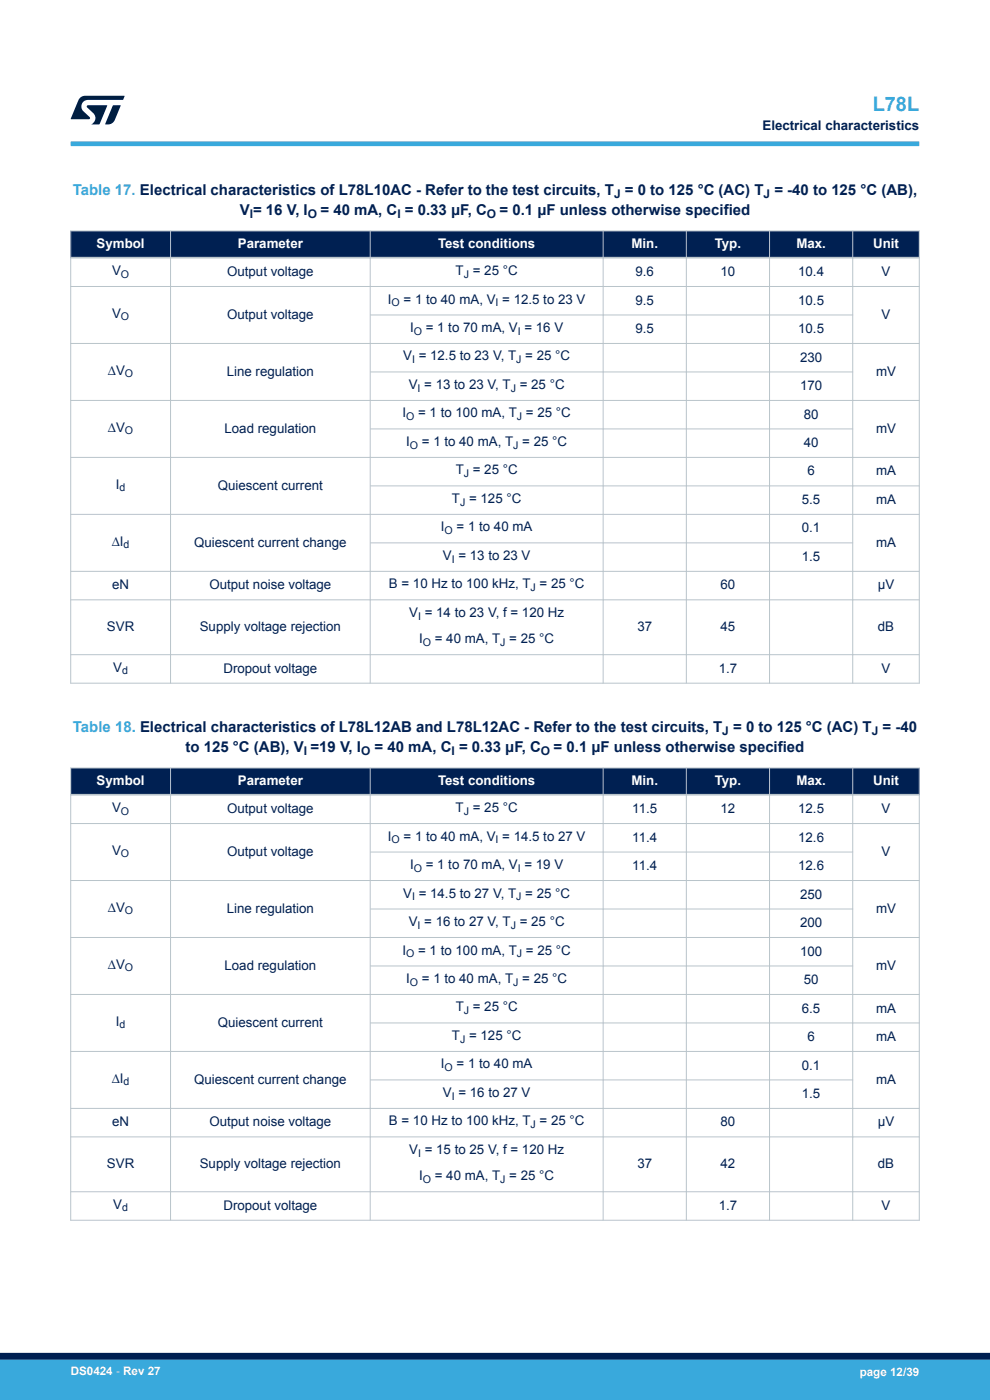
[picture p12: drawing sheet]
<svg xmlns="http://www.w3.org/2000/svg" width="210mm" height="297mm" viewBox="0 0 210 297" stroke-linecap="round" stroke-linejoin="round" font-family="sans-serif">
<defs><g id="words">
<text font-size="4.2" fill="#39a9dc" x="185.1" y="23.5">L78L</text>
<g font-size="3.2" fill="#39a9dc">
<text x="15.4" y="41.3">Table 17. Electrical characteristics of L78L10AC - Refer to the test circuits, T</text>
<text x="15.5" y="155.3">Table 18. Electrical characteristics of L78L12AB and L78L12AC - Refer to the test circuits, T</text>
</g>
<g font-size="3.2" fill="#002052">
<text x="132.6" y="41.3">= 0 to 125 °C (AC) T</text>
<text x="164.3" y="41.3">= -40 to 125 °C (AB),</text>
<text x="50.8" y="45.6">V = 16 V, I</text>
<text x="68" y="45.6">= 40 mA, C = 0.33 μF, C</text>
<text x="106" y="45.6">= 0.1 μF unless otherwise specified</text>
<text x="155.5" y="155.3">= 0 to 125 °C (AC) T</text>
<text x="187.2" y="155.3">= -40</text>
<text x="39.4" y="159.5">to 125 °C (AB), V =19 V, I</text>
<text x="79.5" y="159.5">= 40 mA, C = 0.33 μF, C</text>
<text x="117.4" y="159.5">= 0.1 μF unless otherwise specified</text>
</g>
<g font-size="2.8" fill="#002052">
<text x="161.7" y="27.5">Electrical characteristics</text>
<text x="23.8" y="58.3">V</text>
<text x="48.2" y="58.6">Output voltage</text>
<text x="96.7" y="58.3">T = 25 °C</text>
<text x="134.8" y="58.6">9.6</text>
<text x="152.8" y="58.6">10</text>
<text x="169.3" y="58.6">10.4</text>
<text x="187" y="58.6">V</text>
<text x="82.3" y="64.4">I</text>
<text x="85.6" y="64.4">= 1 to 40 mA, V = 12.5 to 23 V</text>
<text x="134.8" y="64.6">9.5</text>
<text x="169.3" y="64.6">10.5</text>
<text x="23.8" y="67.4">V</text>
<text x="48.2" y="67.6">Output voltage</text>
<text x="87" y="70.4">I</text>
<text x="90.3" y="70.4">= 1 to 70 mA, V = 16 V</text>
<text x="134.8" y="70.7">9.5</text>
<text x="169.3" y="70.7">10.5</text>
<text x="187" y="67.6">V</text>
<text x="85.5" y="76.5">V = 12.5 to 23 V, T = 25 °C</text>
<text x="169.7" y="76.7">230</text>
<text x="22.9" y="79.5">∆V</text>
<text x="48.1" y="79.7">Line regulation</text>
<text x="86.7" y="82.5">V = 13 to 23 V, T = 25 °C</text>
<text x="169.7" y="82.7">170</text>
<text x="185.8" y="79.7">mV</text>
<text x="85.4" y="88.6">I</text>
<text x="88.7" y="88.6">= 1 to 100 mA, T = 25 °C</text>
<text x="170.5" y="88.8">80</text>
<text x="22.9" y="91.6">∆V</text>
<text x="47.6" y="91.8">Load regulation</text>
<text x="86.2" y="94.6">I</text>
<text x="89.5" y="94.6">= 1 to 40 mA, T = 25 °C</text>
<text x="170.5" y="94.8">40</text>
<text x="185.8" y="91.8">mV</text>
<text x="96.7" y="100.6">T = 25 °C</text>
<text x="171.3" y="100.9">6</text>
<text x="185.8" y="100.9">mA</text>
<text x="24.6" y="103.7">I</text>
<text x="46.2" y="103.9">Quiescent current</text>
<text x="95.9" y="106.7">T = 125 °C</text>
<text x="170.1" y="106.9">5.5</text>
<text x="185.8" y="106.9">mA</text>
<text x="93.5" y="112.7">I</text>
<text x="96.9" y="112.7">= 1 to 40 mA</text>
<text x="170.1" y="113">0.1</text>
<text x="23.7" y="115.8">∆I</text>
<text x="41.2" y="116">Quiescent current change</text>
<text x="93.9" y="118.8">V = 13 to 23 V</text>
<text x="170.1" y="119">1.5</text>
<text x="185.8" y="116">mA</text>
<text x="23.8" y="125">eN</text>
<text x="44.4" y="125">Output noise voltage</text>
<text x="82.5" y="124.8">B = 10 Hz to 100 kHz, T = 25 °C</text>
<text x="152.8" y="125">60</text>
<text x="186.2" y="125">µV</text>
<text x="86.8" y="130.9">V = 14 to 23 V, f = 120 Hz</text>
<text x="22.7" y="133.9">SVR</text>
<text x="42.4" y="133.9">Supply voltage rejection</text>
<text x="88.9" y="136.5">I</text>
<text x="92.2" y="136.5">= 40 mA, T = 25 °C</text>
<text x="135.2" y="133.9">37</text>
<text x="152.8" y="133.9">45</text>
<text x="186.2" y="133.9">dB</text>
<text x="24" y="142.5">V</text>
<text x="47.4" y="142.7">Dropout voltage</text>
<text x="152.5" y="142.7">1.7</text>
<text x="187" y="142.7">V</text>
<text x="23.8" y="172.3">V</text>
<text x="48.2" y="172.5">Output voltage</text>
<text x="96.7" y="172.3">T = 25 °C</text>
<text x="134.1" y="172.5">11.5</text>
<text x="152.8" y="172.5">12</text>
<text x="169.3" y="172.5">12.5</text>
<text x="187" y="172.5">V</text>
<text x="82.3" y="178.3">I</text>
<text x="85.6" y="178.3">= 1 to 40 mA, V = 14.5 to 27 V</text>
<text x="134.1" y="178.5">11.4</text>
<text x="169.3" y="178.5">12.6</text>
<text x="23.8" y="181.3">V</text>
<text x="48.2" y="181.6">Output voltage</text>
<text x="87" y="184.4">I</text>
<text x="90.3" y="184.4">= 1 to 70 mA, V = 19 V</text>
<text x="134.1" y="184.6">11.4</text>
<text x="169.3" y="184.6">12.6</text>
<text x="187" y="181.6">V</text>
<text x="85.5" y="190.4">V = 14.5 to 27 V, T = 25 °C</text>
<text x="169.7" y="190.6">250</text>
<text x="22.9" y="193.4">∆V</text>
<text x="48.1" y="193.7">Line regulation</text>
<text x="86.7" y="196.5">V = 16 to 27 V, T = 25 °C</text>
<text x="169.7" y="196.7">200</text>
<text x="185.8" y="193.7">mV</text>
<text x="85.4" y="202.5">I</text>
<text x="88.7" y="202.5">= 1 to 100 mA, T = 25 °C</text>
<text x="169.7" y="202.7">100</text>
<text x="22.9" y="205.5">∆V</text>
<text x="47.6" y="205.7">Load regulation</text>
<text x="86.2" y="208.5">I</text>
<text x="89.5" y="208.5">= 1 to 40 mA, T = 25 °C</text>
<text x="170.5" y="208.8">50</text>
<text x="185.8" y="205.7">mV</text>
<text x="96.7" y="214.6">T = 25 °C</text>
<text x="170.1" y="214.8">6.5</text>
<text x="185.8" y="214.8">mA</text>
<text x="24.6" y="217.6">I</text>
<text x="46.2" y="217.8">Quiescent current</text>
<text x="95.9" y="220.6">T = 125 °C</text>
<text x="171.3" y="220.8">6</text>
<text x="185.8" y="220.8">mA</text>
<text x="93.5" y="226.7">I</text>
<text x="96.9" y="226.7">= 1 to 40 mA</text>
<text x="170.1" y="226.9">0.1</text>
<text x="23.7" y="229.7">∆I</text>
<text x="41.2" y="229.9">Quiescent current change</text>
<text x="93.9" y="232.7">V = 16 to 27 V</text>
<text x="170.1" y="232.9">1.5</text>
<text x="185.8" y="229.9">mA</text>
<text x="23.8" y="239">eN</text>
<text x="44.4" y="239">Output noise voltage</text>
<text x="82.5" y="238.8">B = 10 Hz to 100 kHz, T = 25 °C</text>
<text x="152.8" y="239">80</text>
<text x="186.2" y="239">µV</text>
<text x="86.8" y="244.8">V = 15 to 25 V, f = 120 Hz</text>
<text x="22.7" y="247.8">SVR</text>
<text x="42.4" y="247.8">Supply voltage rejection</text>
<text x="88.9" y="250.4">I</text>
<text x="92.2" y="250.4">= 40 mA, T = 25 °C</text>
<text x="135.2" y="247.8">37</text>
<text x="152.8" y="247.8">42</text>
<text x="186.2" y="247.8">dB</text>
<text x="24" y="256.4">V</text>
<text x="47.4" y="256.7">Dropout voltage</text>
<text x="152.5" y="256.7">1.7</text>
<text x="187" y="256.7">V</text>
</g>
<g font-size="2.8" fill="#fff">
<text x="20.5" y="52.6">Symbol</text>
<text x="50.5" y="52.6">Parameter</text>
<text x="92.9" y="52.6">Test conditions</text>
<text x="133.9" y="52.6">Min.</text>
<text x="151.6" y="52.6">Typ.</text>
<text x="168.9" y="52.6">Max.</text>
<text x="185.2" y="52.6">Unit</text>
<text x="20.5" y="166.5">Symbol</text>
<text x="50.5" y="166.5">Parameter</text>
<text x="92.9" y="166.5">Test conditions</text>
<text x="133.9" y="166.5">Min.</text>
<text x="151.6" y="166.5">Typ.</text>
<text x="168.9" y="166.5">Max.</text>
<text x="185.2" y="166.5">Unit</text>
</g>
<g font-size="2.5" fill="#002052">
<text x="130.3" y="42">J</text>
<text x="162" y="42">J</text>
<text x="53" y="46.2">I</text>
<text x="65.3" y="46.2">O</text>
<text x="84.3" y="46.2">I</text>
<text x="103.3" y="46.2">O</text>
<text x="153.2" y="155.9">J</text>
<text x="184.9" y="155.9">J</text>
<text x="64.4" y="160.1">I</text>
<text x="76.6" y="160.1">O</text>
<text x="95.8" y="160.1">I</text>
<text x="114.8" y="160.1">O</text>
</g>
<g font-size="2.5" fill="#fff">
<text x="15" y="291.6">DS0424 - Rev 27</text>
<text x="182.4" y="291.9">page 12/39</text>
</g>
<g font-size="2.3" fill="#002052">
<text x="25.7" y="58.9">O</text>
<text x="98.4" y="58.9">J</text>
<text x="83.1" y="65">O</text>
<text x="105.1" y="65">I</text>
<text x="25.7" y="68">O</text>
<text x="87.8" y="71">O</text>
<text x="109.8" y="71">I</text>
<text x="87.4" y="77">I</text>
<text x="109.5" y="77">J</text>
<text x="26.5" y="80.1">O</text>
<text x="88.6" y="83.1">I</text>
<text x="108.3" y="83.1">J</text>
<text x="86.2" y="89.1">O</text>
<text x="109.7" y="89.1">J</text>
<text x="26.5" y="92.1">O</text>
<text x="87" y="95.2">O</text>
<text x="108.9" y="95.2">J</text>
<text x="98.4" y="101.2">J</text>
<text x="25.4" y="104.2">d</text>
<text x="97.6" y="107.3">J</text>
<text x="94.3" y="113.3">O</text>
<text x="26.2" y="116.3">d</text>
<text x="95.8" y="119.3">I</text>
<text x="112.5" y="125.4">J</text>
<text x="88.7" y="131.4">I</text>
<text x="89.7" y="137">O</text>
<text x="106.1" y="137">J</text>
<text x="25.9" y="143.1">d</text>
<text x="25.7" y="172.8">O</text>
<text x="98.4" y="172.8">J</text>
<text x="83.1" y="178.9">O</text>
<text x="105.1" y="178.9">I</text>
<text x="25.7" y="181.9">O</text>
<text x="87.8" y="184.9">O</text>
<text x="109.8" y="184.9">I</text>
<text x="87.4" y="191">I</text>
<text x="109.5" y="191">J</text>
<text x="26.5" y="194">O</text>
<text x="88.6" y="197">I</text>
<text x="108.3" y="197">J</text>
<text x="86.2" y="203.1">O</text>
<text x="109.7" y="203.1">J</text>
<text x="26.5" y="206.1">O</text>
<text x="87" y="209.1">O</text>
<text x="108.9" y="209.1">J</text>
<text x="98.4" y="215.1">J</text>
<text x="25.4" y="218.2">d</text>
<text x="97.6" y="221.2">J</text>
<text x="94.3" y="227.2">O</text>
<text x="26.2" y="230.3">d</text>
<text x="95.8" y="233.3">I</text>
<text x="112.5" y="239.3">J</text>
<text x="88.7" y="245.4">I</text>
<text x="89.7" y="251">O</text>
<text x="106.1" y="251">J</text>
<text x="25.9" y="257">d</text>
</g>
</g></defs>
<g fill="#002052">
<path d="M15 49h180v5.7h-180z" fill-rule="evenodd"/>
<path d="M15 49h180v5.7h-180z" fill-rule="evenodd"/>
</g>
<g fill="none" stroke="#b9c4ca" stroke-width=".21">
<path d="M14.9 49h180.2M15 48.9v96.1M36.2 48.9v96.1M78.5 48.9v96.1M127.9 48.9v96.1M145.6 48.9v96.1M163.2 48.9v96.1M180.9 48.9v96.1M195 48.9v96.1M14.9 60.8h180.2M14.9 72.9h180.2M78.5 66.8h102.5"/>
<path d="M78.5 78.9h102.5M14.9 84.9h180.2M14.9 97h180.2M78.5 91h102.5M14.9 109.1h180.2M78.5 103.1h116.6M78.5 115.2h102.5M14.9 121.2h180.2M14.9 127.3h180.2M14.9 138.9h180.2M14.9 144.9h180.2"/>
</g>
<path d="M14.9 54.7h180.2" fill="none" stroke="#b9c4ca" stroke-width=".35"/>
<g fill="#002052">
<path d="M15 162.9h180v5.7h-180z" fill-rule="evenodd"/>
<path d="M15 162.9h180v5.7h-180z" fill-rule="evenodd"/>
</g>
<g fill="none" stroke="#b9c4ca" stroke-width=".21">
<path d="M14.9 162.9h180.2M14.9 174.7h180.2M15 162.8v96.2M36.2 162.8v96.2M78.5 162.8v96.2M127.9 162.8v96.2M145.6 162.8v96.2M163.2 162.8v96.2M180.9 162.8v96.2M195 162.8v96.2M14.9 186.8h180.2M14.9 198.9h180.2"/>
<path d="M78.5 180.8h102.5M78.5 192.8h102.5M14.9 211h180.2M78.5 204.9h102.5M78.5 217h116.6M14.9 223.1h180.2M14.9 235.1h180.2M78.5 229.1h102.5M14.9 241.2h180.2M14.9 252.8h180.2M14.9 258.9h180.2"/>
</g>
<path d="M14.9 168.6h180.2" fill="none" stroke="#b9c4ca" stroke-width=".35"/>
<path d="M15 30.5h180" fill="none" stroke="#39a9dc" stroke-width="1"/>
<g fill="#001e41">
<path d="M17.1 20.7l.9-.4 8.4 .1-.3 .8h-7.4a1.4 1.4 0 0 0-1.3 .8 1.4 1.4 0 0 0 .2 1.5l1.4 1.3v.4l-4 .1 1.6-4.1z"/>
<path d="M24 22.4h1.6l-1.3 3.1a1.54 1.54 0 0 1-1.4 .9l-.6-.1z"/>
<path d="M18.5 22.4h4.2l-1.6 4h-1.7a1.48 1.48 0 0 0 .4-2.4l-1.3-1.2z"/>
</g>
<g fill="#39a9dc">
<path d="M0 288.4h210v8.6h-210z" fill-rule="evenodd"/>
<path d="M-.1 288.4h210.2v4.4h-210.2z" fill-rule="evenodd"/>
</g>
<path d="M0 287.7h210" fill="none" stroke="#002052" stroke-width="1.4"/>
<use href="#words"/>
</svg>
